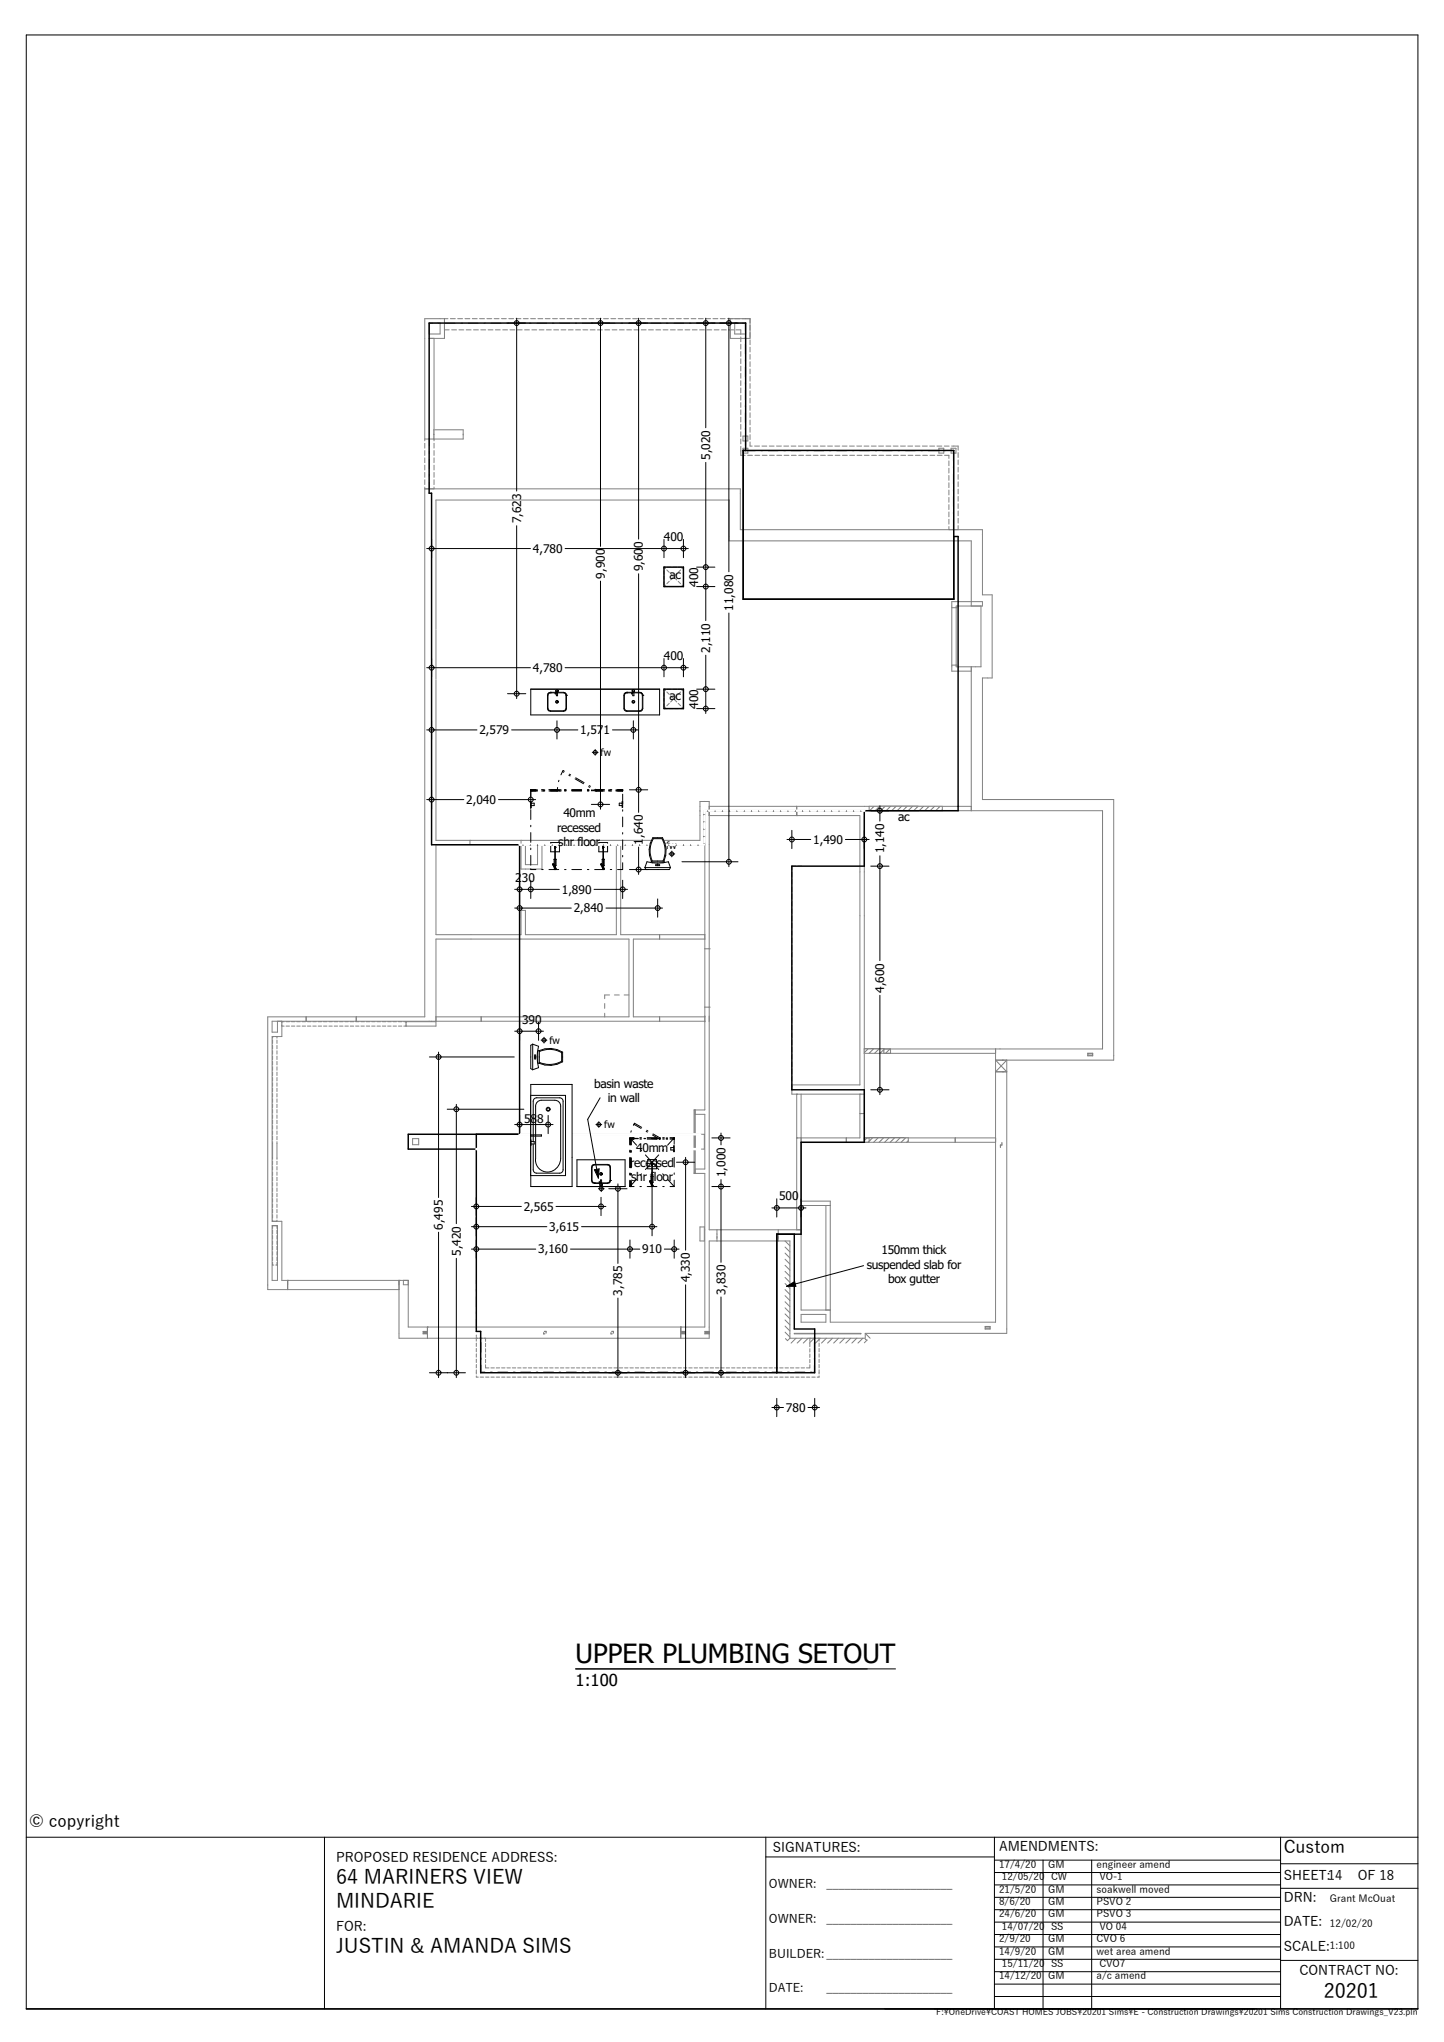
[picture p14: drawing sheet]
<svg xmlns="http://www.w3.org/2000/svg" width="297mm" height="420mm" viewBox="0 0 297 420" stroke-linecap="round" stroke-linejoin="round" font-family="sans-serif">
<defs><g id="words">
<text font-size="5.5" x="118.4" y="342.1">UPPER PLUMBING SETOUT</text>
<g font-size="4.1">
<text x="69.1" y="387.5">64 MARINERS VIEW</text>
<text x="69.1" y="392.4">MINDARIE</text>
<text x="69.1" y="401.6">JUSTIN &amp; AMANDA SIMS</text>
<text x="272.3" y="411">20201</text>
</g>
<text font-size="3.6" x="264" y="381">Custom</text>
<g font-size="3.4">
<text x="118.4" y="346.7">1:100</text>
<text x="6" y="375.8">© copyright</text>
</g>
<g font-size="2.7">
<text x="69.1" y="383">PROPOSED RESIDENCE ADDRESS:</text>
<text x="159" y="380.8">SIGNATURES:</text>
<text x="205.5" y="380.7">AMENDMENTS:</text>
<text x="264" y="386.8">SHEET:14</text>
<text x="279.2" y="386.8">OF 18</text>
<text x="264" y="391.3">DRN:</text>
<text x="69.1" y="397.2">FOR:</text>
<text x="264" y="401.2">SCALE:</text>
<text x="264" y="396.2">DATE:</text>
<text x="267.3" y="406.2">CONTRACT NO:</text>
</g>
<g font-size="2.5">
<text x="146.1" y="94.6" transform="rotate(-90 146.1 94.6)">5,020</text>
<text x="107.2" y="107.6" transform="rotate(-90 107.2 107.6)">7,623</text>
<text x="109.6" y="113.7">4,780</text>
<text x="136.5" y="111.3">400</text>
<text x="124.4" y="119" transform="rotate(-90 124.4 119)">9,900</text>
<text x="132.2" y="117.5" transform="rotate(-90 132.2 117.5)">9,600</text>
<text x="137.7" y="119">ac</text>
<text x="143.6" y="120.7" transform="rotate(-90 143.6 120.7)">400</text>
<text x="150.8" y="125.6" transform="rotate(-90 150.8 125.6)">11,080</text>
<text x="136.5" y="135.8">400</text>
<text x="146.1" y="134.3" transform="rotate(-90 146.1 134.3)">2,110</text>
<text x="109.6" y="138.2">4,780</text>
<text x="137.7" y="143.9">ac</text>
<text x="143.6" y="145.8" transform="rotate(-90 143.6 145.8)">400</text>
<text x="98.6" y="151">2,579</text>
<text x="119.3" y="151">1,571</text>
<text x="95.9" y="165.4">2,040</text>
<text x="114.6" y="171.1">recessed</text>
<text x="115.9" y="168.1">40mm</text>
<text x="132.2" y="173.7" transform="rotate(-90 132.2 173.7)">1,640</text>
<text x="167.2" y="173.6">1,490</text>
<text x="184.8" y="168.9">ac</text>
<text x="114.8" y="174.1">shr floor</text>
<text x="181.9" y="175.5" transform="rotate(-90 181.9 175.5)">1,140</text>
<text x="106" y="181.4">230</text>
<text x="115.5" y="183.8">1,890</text>
<text x="118" y="187.7">2,840</text>
<text x="181.9" y="204.2" transform="rotate(-90 181.9 204.2)">4,600</text>
<text x="107.4" y="210.6">390</text>
<text x="122.2" y="223.7">basin waste</text>
<text x="125" y="226.7">in wall</text>
<text x="107.8" y="230.9">588</text>
<text x="130.9" y="237">40mm</text>
<text x="129.6" y="240">recessed</text>
<text x="129.8" y="243">shr floor</text>
<text x="149.2" y="242.1" transform="rotate(-90 149.2 242.1)">1,000</text>
<text x="107.7" y="249">2,565</text>
<text x="160.2" y="246.9">500</text>
<text x="91.1" y="252.9" transform="rotate(-90 91.1 252.9)">6,495</text>
<text x="110.7" y="257.8">3,160</text>
<text x="113" y="253.2">3,615</text>
<text x="132.1" y="257.8">910</text>
<text x="94.8" y="258.3" transform="rotate(-90 94.8 258.3)">5,420</text>
<text x="141.9" y="263.8" transform="rotate(-90 141.9 263.8)">4,330</text>
<text x="178.3" y="261">suspended slab for</text>
<text x="181.3" y="258">150mm thick</text>
<text x="182.7" y="264">box gutter</text>
<text x="128" y="266.5" transform="rotate(-90 128 266.5)">3,785</text>
<text x="149.2" y="266.3" transform="rotate(-90 149.2 266.3)">3,830</text>
<text x="161.6" y="290.4">780</text>
<text x="158.2" y="388.3">OWNER:</text>
<text x="170" y="388.3">_____________________</text>
<text x="158.2" y="395.6">OWNER:</text>
<text x="170" y="395.6">_____________________</text>
<text x="158.2" y="402.6">BUILDER:_____________________</text>
<text x="158.2" y="409.7">DATE:</text>
<text x="170" y="409.7">_____________________</text>
</g>
<g font-size="2.1">
<text x="123.5" y="155.5">fw</text>
<text x="137" y="174.7">fw</text>
<text x="113" y="214.7">fw</text>
<text x="124.3" y="232.1">fw</text>
<text x="205.5" y="384.2">17/4/20</text>
<text x="205.5" y="389.3">21/5/20</text>
<text x="206.1" y="386.7">12/05/20</text>
<text x="215.6" y="384.2">GM</text>
<text x="215.6" y="389.3">GM</text>
<text x="216.2" y="386.7">CW</text>
<text x="225.5" y="384.2">engineer amend</text>
<text x="225.5" y="389.3">soakwell moved</text>
<text x="226.1" y="386.7">VO-1</text>
<text x="205.5" y="391.8">8/6/20</text>
<text x="205.5" y="394.4">24/6/20</text>
<text x="215.6" y="391.8">GM</text>
<text x="215.6" y="394.4">GM</text>
<text x="225.5" y="391.8">PSVO 2</text>
<text x="225.5" y="394.4">PSVO 3</text>
<text x="273.5" y="391.2">Grant McOuat</text>
<text x="205.5" y="399.5">2/9/20</text>
<text x="206.1" y="396.9">14/07/20</text>
<text x="215.6" y="399.5">GM</text>
<text x="216.2" y="396.9">SS</text>
<text x="225.5" y="399.5">CVO 6</text>
<text x="226.1" y="396.9">VO 04</text>
<text x="273.5" y="396.3">12/02/20</text>
<text x="273.5" y="401">1:100</text>
<text x="205.5" y="402">14/9/20</text>
<text x="205.5" y="407.1">14/12/20</text>
<text x="206.1" y="404.6">15/11/20</text>
<text x="215.6" y="402">GM</text>
<text x="215.6" y="407.1">GM</text>
<text x="216.2" y="404.6">SS</text>
<text x="225.5" y="402">wet area amend</text>
<text x="225.5" y="407.1">a/c amend</text>
<text x="226.1" y="404.6">CVO7</text>
</g>
<text font-size="1.8" x="192.6" y="414.5">F:\OneDrive\COAST HOMES JOBS\20201 Sims\E - Construction Drawings\20201 Sims Construction Drawings_V23.pln</text>
</g></defs>
<g fill="none" stroke="#000" stroke-width=".21">
<path d="M5.4 7.2h286.2v406h-286.2zM5.4 377.9h286.2M66.7 377.9v35.3M157.5 377.9v35.3M204.5 377.9v35.3M263.4 377.9v35.3M157.5 381.9h47M204.5 397.9h58.9M204.5 395.3h58.9M204.5 392.8h58.9M204.5 390.2h58.9M204.5 387.7h58.9"/>
<path d="M204.5 385.1h58.9M204.5 382.6h58.9M214.5 382.6v30.6M224.5 382.6v30.6M263.4 383.3h28.2M263.4 388.4h28.2M204.5 408.1h58.9M204.5 405.5h58.9M204.5 403h58.9M204.5 400.4h58.9M204.5 410.6h58.9M263.4 403.2h28.2"/>
</g>
<!-- layer: D2  WALLS-(internal) -->
<path d="M177.8 234h8.1v.9h-8.1z" fill-rule="evenodd" fill="#fff"/>
<path d="M177.8 234h8.1v.9h-8.1zM178.3 234l-.5 .6M179.5 234l-.9 .9M180.6 234l-.9 .9M181.7 234l-.9 .9M182.8 234l-.9 .9M184 234l-.9 .9M185.1 234l-.9 .9M185.9 234.4l-.6 .5" fill="none" stroke="#808080" stroke-width=".21"/>
<path d="M180.8 165.8h8.1v.9h-8.1z" fill-rule="evenodd" fill="#fff"/>
<path d="M180.8 165.8h8.1v.9h-8.1zM180.9 165.8l-.1 .2M182 165.8l-.9 .9M183.2 165.8l-.9 .9M184.3 165.8l-.9 .9M185.4 165.8l-.9 .9M186.6 165.8l-.9 .9M187.7 165.8l-.9 .9M188.8 165.8l-.9 .9" fill="none" stroke="#808080" stroke-width=".21"/>
<path d="M179.2 215.7h4v.9h-4z" fill-rule="evenodd" fill="#fff"/>
<path d="M179.2 215.7h4v.9h-4zM179.7 215.7l-.5 .5M180.8 215.7l-.9 .9M181.9 215.7l-.9 .9M183 215.7l-.9 .9" fill="none" stroke="#808080" stroke-width=".21"/>
<path d="M177.8 234h8v.9h-8z" fill-rule="evenodd" fill="#fff"/>
<path d="M177.8 234h8v.9h-8zM178.3 234l-.5 .6M179.5 234l-.9 .9M180.6 234l-.9 .9M181.7 234l-.9 .9M182.8 234l-.9 .9M184 234l-.9 .9M185.1 234l-.9 .9M185.8 234.4l-.5 .5" fill="none" stroke="#808080" stroke-width=".21"/>
<path d="M177.8 215.7h4v.9h-4z" fill-rule="evenodd" fill="#fff"/>
<path d="M177.8 215.7h4v.9h-4zM178.5 215.7l-.7 .8M179.7 215.7l-.9 .9M180.8 215.7l-.9 .9M181.8 215.9l-.8 .7" fill="none" stroke="#808080" stroke-width=".21"/>
<path d="M180.8 165.8h8v.9h-8z" fill-rule="evenodd" fill="#fff"/>
<path d="M180.8 165.8h8v.9h-8zM180.9 165.8l-.1 .2M182 165.8l-.9 .9M183.2 165.8l-.9 .9M184.3 165.8l-.9 .9M185.4 165.8l-.9 .9M186.6 165.8l-.9 .9M187.7 165.8l-.9 .9M188.8 165.8l-.9 .9" fill="none" stroke="#808080" stroke-width=".21"/>
<!-- layer: D1  WALLS-(external) -->
<g fill="none" stroke="#808080" stroke-width=".21">
<path d="M88.3 100.5h-.9v108.6M89.7 102.8v26.5M89.7 129.5v10.2M89.7 139.8v33M89.7 173.7v18.5M89.7 193.1v16.9M89.7 209.1h39.7M99 209.1v.9M130.3 209.1h14.7v.9h-56.7M135.7 209.1v.9M145 252.9v20M145.9 252.9h18.9v16.5"/>
<path d="M147.5 252.9v2.3M160.1 252.9v2.3M145.9 272.9v-17.7h16.6v19M163.4 274.2h13.7M164.8 270.3v1.6h5.1M170.8 271.9h34M207.1 273.3v.9h-29.1"/>
</g>
<path d="M204.8 218h2.3v2.4h-2.3z" fill-rule="evenodd" fill="#fff"/>
<g fill="none" stroke="#808080" stroke-width=".21">
<path d="M88.3 100.5h64v8.4h49.8v13.4M89.7 102.8h60.3v8.4h49.8v12.5M200.7 137.1h-.9v29.6h27v49h-22v56.2M202.1 139.4v25h27v53.6h-24.3M145 209v.1M145 210v18.3M145.9 209v43.9M206.2 218h.1M207.1 218v55.3M145 229.2v11.2M204.8 220.4h2.3M206.2 220.4h.1"/>
<path d="M145 241.3v11.6M162.5 274.2v1h15.5v-1M163.4 274.2h13.7"/>
</g>
<path d="M142.8 228.3h.2v13h-.2z" fill-rule="evenodd" fill="#fff"/>
<path d="M142.8 228.3h.2v13h-.2z" fill="none" stroke="#808080" stroke-width=".25"/>
<path d="M223.7 216.6h1v.5h-1z" fill-rule="evenodd" fill="#c0c0c0"/>
<path d="M223.7 216.6h1v.5h-1z" fill="none" stroke="#808080" stroke-width=".25"/>
<path d="M202.6 272.8h1v.5h-1z" fill-rule="evenodd" fill="#c0c0c0"/>
<path d="M202.6 272.8h1v.5h-1z" fill="none" stroke="#808080" stroke-width=".25"/>
<path d="M87 273.8h.9v.5h-.9z" fill-rule="evenodd" fill="#808080"/>
<path d="M87 273.8h.9v.5h-.9z" fill="none" stroke="#808080" stroke-width=".21"/>
<path d="M140 273.8h.9v.5h-.9z" fill-rule="evenodd" fill="#808080"/>
<path d="M140 273.8h.9v.5h-.9z" fill="none" stroke="#808080" stroke-width=".21"/>
<path d="M145 273.8h.9v.5h-.9z" fill-rule="evenodd" fill="#808080"/>
<path d="M56.1 235.1v3.1M57 235.1v3.1M145 273.8h.9v.5h-.9z" fill="none" stroke="#808080" stroke-width=".21"/>
<path d="M87.9 272.9h52.1v2.3h-52.1z" fill-rule="evenodd" fill="#fff"/>
<path d="M56 213.2v38M63 209.1v.9M73.3 209.1v.9M87.4 209.1h-32.3v55.1M88.3 210h-32.3v2.3M56 252.1v11.2M82.1 265.2v10h63.8v-2.3M83.1 263.3h.9v9.6h61M87.9 272.9h.1M87.9 272.9v2.3M140 272.9h.1M140 272.9v2.3" fill="none" stroke="#808080" stroke-width=".21"/>
<path d="M59.2 263.3h22.9v1.9h-22.9z" fill-rule="evenodd" fill="#fff"/>
<path d="M56 263.3h1.1M58 263.3h25.1M59.2 263.3h.1M59.2 263.3v1.9M82.1 263.3h.1M82.1 263.3v1.9h-27v-1" fill="none" stroke="#808080" stroke-width=".21"/>
<!-- layer: D2  WALLS-(internal) -->
<path d="M163.9 225h.9v9h-.9z" fill-rule="evenodd" fill="#fff"/>
<path d="M163.9 225h.1M163.9 234h.1M163.9 225h.9v9h-.9M163.9 225v27.9h.9v-5M164.8 234.9v12.1" fill="none" stroke="#808080" stroke-width=".21"/>
<path d="M96.9 192.2h10.3v.9h-10.3z" fill-rule="evenodd" fill="#fff"/>
<path d="M89.7 193.1h39.7M89.7 192.2h17.5M108.1 192.2h18.7M127.7 192.2h17.3v.9h-14.7M135.7 192.2v.9M174.1 234v.9M176.9 234h-12.1v.9h40v-.9h-27M196.5 234v.9" fill="none" stroke="#808080" stroke-width=".21"/>
<path d="M176.9 225h.9v4h-.9z" fill-rule="evenodd" fill="#fff"/>
<path d="M177.8 165.8h22v.9h-22M176.9 188.3v34.8h-14v1.9h1M177.8 188.3v27.4h27v.9h-27v17.4M164.8 225h13M176.9 229h.1M176.9 225h.1M176.9 229h.9M176.9 225v9" fill="none" stroke="#808080" stroke-width=".21"/>
<path d="M145.9 165.8h18v1.9h-18z" fill-rule="evenodd" fill="#fff"/>
<path d="M144 165.8v1.9M145.9 167.7h.1M145.9 167.7h31M163.9 167.7h.1M163.9 165.8v1.9M177.8 166.7v1M177.8 165.8h-31.9v1.9M164.8 247.9h5.1M164.8 247h6" fill="none" stroke="#808080" stroke-width=".21"/>
<path d="M169.9 247.9h.9v21.5h-.9z" fill-rule="evenodd" fill="#fff"/>
<path d="M170.8 247.9h-.9v21.5h.9M170.8 247v24.9M169.9 270.3v1.6" fill="none" stroke="#808080" stroke-width=".21"/>
<path d="M145 195.1h.9v12h-.9z" fill-rule="evenodd" fill="#fff"/>
<g fill="none" stroke="#808080" stroke-width=".21">
<path d="M107.2 173.7v5h.9M110.6 173.7h-2.5v4.1M111.5 173.7h15.3v18.5M144 165.8v-1h1.9v1M144 167.7v5.1h-36.8M145.9 167.7v42.4M107.2 192.2v-5h.9v5M127.7 192.2v-18.5h17.3v18.5M145 195.1h.9M145 193.1v16M145.9 195.1h.1M145 207.1h.9"/>
<path d="M145 210v.1M145.9 207.1h.1"/>
</g>
<!-- layer: D1  WALLS-(external) -->
<path d="M87.4 69.6v-4.1h4v4.1h-3.1M88.3 66.4h2.2v2.3h-2.2zM57.1 212.3v-2.3h.9v3.2M83.5 210.1h6.2v.9h-6.2zM144 252.4h.9v2.8h-.9zM83 263.3h1v.9h-1z" fill="none" stroke="#808080" stroke-width=".21"/>
<!-- layer: D2  WALLS-(internal) -->
<path d="M96.7 172.8h10.5v.9h-10.5z" fill-rule="evenodd" fill="#fff"/>
<path d="M195.8 124.6v-.9h6.3v.9h-5.4M195.8 137.1v.9h4v-.9h-3.1M89.7 172.8h17.5M96.7 172.8h.1M96.7 172.8v.9M107.2 172.8h.1M107.2 172.8v.9h-17.5" fill="none" stroke="#808080" stroke-width=".21"/>
<!-- layer: D1  WALLS-(external) -->
<path d="M87.4 69.6v20.7h1.9v-20.7h-1" fill="none" stroke="#808080" stroke-width=".21"/>
<g fill="#fff">
<path d="M89.3 89.4h6v.9h-6z" fill-rule="evenodd"/>
<path d="M89.3 89.3l6 .1z" fill-rule="evenodd"/>
<path d="M89.3 88.4h6v.9h-6z" fill-rule="evenodd"/>
</g>
<g fill="none" stroke="#808080" stroke-width=".21">
<path d="M92.1 65.5h-.7v2.3h1M92.6 65.5h1M92.9 67.8h1M94.1 65.5h1M94.4 67.8h1M95.6 65.5h1M95.9 67.8h1M97.1 65.5h1M97.4 67.8h1M98.6 65.5h1M98.9 67.8h1M100.1 65.5h1"/>
<path d="M100.4 67.8h1M101.6 65.5h1M101.9 67.8h1M103.1 65.5h1M103.4 67.8h1M104.6 65.5h1M104.9 67.8h1M106.1 65.5h1M106.4 67.8h1M107.6 65.5h1M107.9 67.8h1M109.1 65.5h1"/>
<path d="M109.4 67.8h1M110.6 65.5h1M110.9 67.8h1M112.1 65.5h1M112.4 67.8h1M113.6 65.5h1M113.9 67.8h1M115.1 65.5h1M115.4 67.8h1M116.6 65.5h1M116.9 67.8h1M118.1 65.5h1"/>
<path d="M118.4 67.8h1M119.6 65.5h1M119.9 67.8h1M121.1 65.5h1M121.4 67.8h1M122.6 65.5h1M122.9 67.8h1M124.1 65.5h1M124.4 67.8h1M125.6 65.5h1M125.9 67.8h1M127.1 65.5h1"/>
<path d="M127.4 67.8h1M128.6 65.5h1M128.9 67.8h1M130.1 65.5h1M130.4 67.8h1M131.6 65.5h1M131.9 67.8h1M133.1 65.5h1M133.4 67.8h1M134.6 65.5h1M134.9 67.8h1M136.1 65.5h1"/>
<path d="M136.4 67.8h1M137.6 65.5h1M137.9 67.8h1M139.1 65.5h1M139.4 67.8h1M140.6 65.5h1M140.9 67.8h1M142.1 65.5h1M142.4 67.8h1M143.6 65.5h1M143.9 67.8h1M145.1 65.5h1"/>
<path d="M145.4 67.8h1M146.6 65.5h1M146.9 67.8h1M148.1 65.5h1M148.4 67.8h1M149.6 65.5h4.7v4.1h-4.1v-4.1M149.9 67.8h1M151.1 66.4h2.3v2.3h-2.3zM151.4 67.8h1v1M152.4 69.3v1M152.4 70.8v1M152.4 72.3v1"/>
<path d="M152.4 73.8v1M152.4 75.3v1M152.4 76.8v1M152.4 78.3v1M152.4 79.8v1M154.3 69.9v1M154.3 71.4v1M154.3 72.9v1M154.3 74.4v1M154.3 75.9v1M154.3 77.4v1M154.3 78.9v1"/>
<path d="M87.4 90.3v.4M87.4 91.2v1M87.4 92.7v1M87.4 94.2v1M87.4 95.7v1M87.4 97.2v1M87.4 98.7v1M89.3 90.3h6v-1.9h-6v2.3M89.3 91.2v1M89.3 92.7v1M89.3 94.2v1M89.3 95.7v1"/>
<path d="M89.3 97.2v1M89.3 98.7v1M152.4 81.3v1M152.4 82.8v1M152.4 84.3v1M152.4 85.8v1M152.4 87.3v1M152.4 88.8v1M152.4 90.3v1M152.4 91.8v1.8h.9M153.8 93.6h1M154.3 90.9v.8h.4"/>
<path d="M154.3 80.4v1M154.3 81.9v1M154.3 83.4v1M154.3 84.9v1M154.3 86.4v1M154.3 87.9v1M154.3 89.4v1M155.2 91.7h1M155.3 93.6h1M156.7 91.7h1M156.8 93.6h1M158.2 91.7h1"/>
<path d="M158.3 93.6h1M159.7 91.7h1M159.8 93.6h1M161.2 91.7h1M161.3 93.6h1M162.7 91.7h1M162.8 93.6h1M164.2 91.7h1M164.3 93.6h1M165.7 91.7h1M165.8 93.6h1M167.2 91.7h1"/>
<path d="M167.3 93.6h1M168.7 91.7h1M168.8 93.6h1M170.2 91.7h1M170.3 93.6h1M171.7 91.7h1M171.8 93.6h1M173.2 91.7h1M173.3 93.6h1M174.7 91.7h1M174.8 93.6h1M176.2 91.7h1"/>
<path d="M176.3 93.6h1M177.7 91.7h1M177.8 93.6h1M179.2 91.7h1M179.3 93.6h1M180.7 91.7h1M180.8 93.6h1M182.2 91.7h1M182.3 93.6h1M183.7 91.7h1M183.8 93.6h1M185.2 91.7h1"/>
<path d="M185.3 93.6h1M186.7 91.7h1M186.8 93.6h1M188.2 91.7h1M188.3 93.6h1M189.7 91.7h1M189.8 93.6h1M191.2 91.7h1M191.3 93.6h1M192.7 91.7h1M192.8 93.6h1M194.2 91.7h1"/>
<path d="M194.3 93.6h.9v.7M195.2 94.8v1M195.2 96.3v1M195.2 97.8v1M195.2 99.3v1M195.7 91.7h1.4v.9M197.1 93.1v1M197.1 94.6v1M197.1 96.1v1M197.1 97.6v1M197.1 99.1v1M87.4 100.2v.3h1.9v-.3"/>
<path d="M195.2 100.8v1M195.2 102.3v1M195.2 103.8v1M195.2 105.3v1M195.2 106.8v1M197.1 100.6v1M197.1 102.1v1M197.1 103.6v1M197.1 105.1v1M197.1 106.6v1M197.1 108.1v.8h-1.9v-.6M56 213.2h2"/>
<path d="M56 212.3h1.1M56.1 213.2v.3M56.1 213.9v.7M56.1 215v.7M56.1 216.1v.7M56.1 217.2v.7M56.1 218.3v.7M56.1 219.4v.7M57 213.2v.3M57 213.9v.7M57 215v.7M57 216.1v.7"/>
<path d="M57 217.2v.7M57 218.3v.7M57 219.4v.7M58 210.8v.2h.4M58.4 210.1h-.4v.3M58.8 210.1h.7M58.8 211h.7M59.9 210.1h.7M59.9 211h.7M61 210.1h.7M61 211h.7M62.1 210.1h.7"/>
<path d="M62.1 211h.7M63.2 210.1h.7M63.2 211h.7M64.3 210.1h.7M64.3 211h.7M65.4 210.1h.7M65.4 211h.7M66.5 210.1h.7M66.5 211h.7M67.6 210.1h.7M67.6 211h.7M68.7 210.1h.7"/>
<path d="M68.7 211h.7M69.8 210.1h.7M69.8 211h.7M70.9 210.1h.7M70.9 211h.7M72 210.1h.7M72 211h.7M73.1 210.1h.7M73.1 211h.7M74.2 210.1h.7M74.2 211h.7M75.3 210.1h.7"/>
<path d="M75.3 211h.7M76.4 210.1h.7M76.4 211h.7M77.5 210.1h.7M77.5 211h.7M78.6 210.1h.7M78.6 211h.7M79.7 210.1h.7M79.7 211h.7M80.8 210.1h.7M80.8 211h.7M81.9 210.1h.7"/>
<path d="M81.9 211h.7M83 210.1h.5v.3M83.5 210.8v.2h-.5M56.1 220.5v.7M56.1 221.6v.7M56.1 222.7v.7M56.1 223.8v.7M56.1 224.9v.7M56.1 226v.7M56.1 227.1v.7M56.1 228.2v.7M56.1 229.3v.7"/>
<path d="M56.1 230.4v.7M56.1 231.5v.7M56.1 232.6v.7M56.1 233.7v.7M56.1 234.8v.3M56.1 238.2v.2M56.1 238.8v.7M56.1 239.9v.7M57 220.5v.7M57 221.6v.7M57 222.7v.7M57 223.8v.7"/>
<path d="M57 224.9v.7M57 226v.7M57 227.1v.7M57 228.2v.7M57 229.3v.7M57 230.4v.7M57 231.5v.7M57 232.6v.7M57 233.7v.7M57 234.8v.3M57 238.2v.2M57 238.8v.7"/>
<path d="M57 239.9v.7M143 233.3h1.9v3h-1.9zM145 228.3h-2v.9h2M56 252.1h1.1v11.2M56 251.2h2v12.1M56.1 241v.7M56.1 242.1v.7M56.1 243.2v.7M56.1 244.3v.7M56.1 245.4v.7M56.1 246.5v.7M56.1 247.6v.7"/>
<path d="M56.1 248.7v.7M56.1 249.8v.7M56.1 250.9v.3M56.1 252.1v.5M56.1 253v.7M56.1 254.1v.7M56.1 255.2v.7M56.1 256.3v.7M56.1 257.4v.7M56.1 258.5v.7M56.1 259.6v.6h.2M57 259.6v.6h-.3"/>
<path d="M57 241v.7M57 242.1v.7M57 243.2v.7M57 244.3v.7M57 245.4v.7M57 246.5v.7M57 247.6v.7M57 248.7v.7M57 249.8v.7M57 250.9v.3M57 252.1v.5M57 253v.7"/>
<path d="M57 254.1v.7M57 255.2v.7M57 256.3v.7M57 257.4v.7M57 258.5v.7M145 240.4h-2v.9h2M98 276.2v.7M98 277.3v.7M98 278.4v.7M98 279.5v.7M98.2 275.2h-.2v.6M98.6 275.2h.6"/>
<path d="M99.6 275.2h.3v.7M99.9 276.3v.7M99.9 277.4v.7M99.9 278.5v.7M99.9 279.6v.7M166.6 276.3v.7M166.6 277.4v.7M166.6 278.5v.7M166.6 279.6v.7M166.8 275.2h-.2v.7M167.2 275.2h.6M168.2 275.2h.3v.6"/>
<path d="M168.5 276.2v.7M168.5 277.3v.7M168.5 278.4v.7M168.5 279.5v.7M98 280.6v.7M98 281.7v.9M98 283v.2h.4M98.8 283.2h.7M99.9 283.2h.7M99.9 280.7v.6h.7M101 283.2h.7M101 281.3h.7"/>
<path d="M102.1 283.2h.7M102.1 281.3h.7M103.2 283.2h.7M103.2 281.3h.7M104.3 283.2h.7M104.3 281.3h.7M105.4 283.2h.7M105.4 281.3h.7M106.5 283.2h.7M106.5 281.3h.7M107.6 283.2h.7M107.6 281.3h.7"/>
<path d="M108.7 283.2h.7M108.7 281.3h.7M109.8 283.2h.7M109.8 281.3h.7M110.9 283.2h.7M110.9 281.3h.7M112 283.2h.7M112 281.3h.7M113.1 283.2h.7M113.1 281.3h.7M114.2 283.2h.7M114.2 281.3h.7"/>
<path d="M115.3 283.2h.7M115.3 281.3h.7M116.4 283.2h.7M116.4 281.3h.7M117.5 283.2h.7M117.5 281.3h.7M118.6 283.2h.7M118.6 281.3h.7M119.7 283.2h.7M119.7 281.3h.7M120.8 283.2h.7M120.8 281.3h.7"/>
<path d="M121.9 283.2h.7M121.9 281.3h.7M123 283.2h.7M123 281.3h.7M124.1 283.2h.7M124.1 281.3h.7M125.2 283.2h.7M125.2 281.3h.7M126.3 283.2h.7M126.3 281.3h.7M127.4 283.2h.7M127.4 281.3h.7"/>
<path d="M128.5 283.2h.7M128.5 281.3h.7M129.6 283.2h.7M129.6 281.3h.7M130.7 283.2h.7M130.7 281.3h.7M131.8 283.2h.7M131.8 281.3h.7M132.9 283.2h.7M132.9 281.3h.7M134 283.2h.7M134 281.3h.7"/>
<path d="M135.1 283.2h.7M135.1 281.3h.7M136.2 283.2h.7M136.2 281.3h.7M137.3 283.2h.7M137.3 281.3h.7M138.4 283.2h.7M138.4 281.3h.7M139.5 283.2h.7M139.5 281.3h.7M140.6 283.2h.7M140.6 281.3h.7"/>
<path d="M141.7 283.2h.7M141.7 281.3h.7M142.8 283.2h.7M142.8 281.3h.7M143.9 283.2h.7M143.9 281.3h.7M145 283.2h.7M145 281.3h.7M146.1 283.2h.7M146.1 281.3h.7M147.2 283.2h.7M147.2 281.3h.7"/>
<path d="M148.3 283.2h.7M148.3 281.3h.7M149.4 283.2h.7M149.4 281.3h.7M150.5 283.2h.7M150.5 281.3h.7M151.6 283.2h.7M151.6 281.3h.7M152.7 283.2h.7M152.7 281.3h.7M153.8 283.2h.7M153.8 281.3h.7"/>
<path d="M154.9 283.2h.7M154.9 281.3h.7M156 283.2h.7M156 281.3h.7M157.1 283.2h.7M157.1 281.3h.7M158.2 283.2h.7M158.2 281.3h.7M159.3 283.2h.7M159.3 281.3h.7M160.4 283.2h.7M160.4 281.3h.7"/>
<path d="M161.5 283.2h.7M161.5 281.3h.7M162.6 283.2h.7M162.6 281.3h.7M163.7 283.2h.7M163.7 281.3h.7M164.8 283.2h.7M164.8 281.3h.7M165.9 283.2h.7M166.6 280.7v.6h-.7M167 283.2h.7M168.5 280.6v.7"/>
<path d="M168.5 281.7v.9M168.5 283v.2h-.4"/>
</g>
<!-- layer: D2  WALLS-(internal) -->
<path d="M110.6 173.7v4.1h-2.5M111.5 173.7v5h-3.4M129.4 193.1v16M130.3 193.1v16M164.8 270.3h5.1M164.8 269.4h5.1" fill="none" stroke="#808080" stroke-width=".21"/>
<path d="M176.9 167.7h.9v11.6h-.9z" fill-rule="evenodd" fill="#fff"/>
<g fill="none" stroke="#808080" stroke-width=".21">
<path d="M136.6 116.6l.3 .4M136.6 116.6v.4M136.6 117.4v.7M136.6 118.5v.7M136.6 119.6v.7M136.6 116.6h.3M137.2 117.2l.4 .5M137.3 116.6h.7M137.6 119.6l-.4 .5M137.9 118l.5 .5M138.4 116.6h.7M138.4 118.8l-.5 .5"/>
<path d="M138.7 118.8l.5 .5M139.2 118l-.5 .5M139.5 119.6l.5 .5M139.5 116.6h.7M140 117.2l-.5 .5M140.6 116.6l-.3 .4M140.6 116.7v.7M140.6 117.8v.7M140.6 118.9v.7M140.6 120v.6M136.6 120.6h.7M136.9 120.3l-.3 .3"/>
<path d="M137.7 120.6h.7M138.8 120.6h.7M139.9 120.6h.7M140.3 120.3l.3 .3M136.6 141.7l.3 .4M136.6 141.7v.4M136.6 142.5v.7M136.6 143.6v.7M136.6 144.7v.7M136.6 141.7h.3M136.6 145.7h.7M136.9 145.4l-.3 .3"/>
<path d="M137.2 142.3l.4 .5M137.3 141.7h.7M137.6 144.7l-.4 .5M137.7 145.7h.7M137.9 143.1l.5 .5M138.4 141.7h.7M138.4 143.9l-.5 .5M138.7 143.9l.5 .5M138.8 145.7h.7M139.2 143.1l-.5 .5M139.5 144.7l.5 .5M139.5 141.7h.7"/>
<path d="M139.9 145.7h.7M140 142.3l-.5 .5M140.3 145.4l.3 .3M140.6 141.7l-.3 .4M140.6 141.8v.7M140.6 142.9v.7M140.6 144v.7M140.6 145.1v.6M162.9 179.4v1M163.6 178.1h-.7v.8M164.1 178.1h.8M176.9 167.7v20.6"/>
<path d="M177.8 167.7v20.6M162.9 180.9v1M162.9 182.4v1M162.9 183.9v1M162.9 185.4v1M162.9 186.9v1M162.9 188.4v1M162.9 189.9v1M162.9 191.4v1M162.9 192.9v1M162.9 194.4v1M162.9 195.9v1"/>
<path d="M162.9 197.4v1M162.9 198.9v1M162.9 200.4v1M162.9 201.9v1M162.9 203.4v1M162.9 204.9v1M162.9 206.4v1M162.9 207.9v1M162.9 209.4v1M162.9 210.9v1M162.9 212.4v1M162.9 213.9v1"/>
<path d="M162.9 215.4v1M162.9 216.9v1M162.9 218.4v1M162.9 219.9v1M162.9 221.4v1M162.9 222.9v.7"/>
</g>
<!-- layer: D1  WALLS-(external) -->
<g fill="none" stroke="#808080" stroke-width=".21">
<path d="M152.8 92.2h1v1h-1zM152.8 89.7h1v1h-1zM193.1 92.2h1v1h-1zM195.6 92.2h1v1h-1zM199.8 123.7v.9h2v12.5h-1.1M202.1 122.3h2v17.1h-2M204.8 218l2.3 2.4M207.1 218l-2.3 2.4M84.9 234.2h1.2v1.2h-1.2zM161.5 259l1 1M161.5 257.7l1 1M161.5 256.5l1 1"/>
<path d="M161.5 255.2l1 1M98 263.3v.7M98 265.2v.3M98 266.7v2M98 269.9v.3M98 271.4v2M98 274.6v.3M98 275.1v.1M161.5 274l1 1M161.5 272.7l1 1M161.5 271.5l1 1M161.5 270.2l1 1"/>
<path d="M161.5 269l1 1M161.5 267.7l1 1M161.5 266.5l1 1M161.5 265.2l1 1M161.5 264l1 1M161.5 262.7l1 1M161.5 261.5l1 1M161.5 260.2l1 1M162.5 275.2l-.5 .5-.4-.4M163.7 275.2l-1 1M165 275.2l-1 1M166.2 275.2l-1 1"/>
<path d="M167.5 275.2l-1 1M168.7 275.2l-1 1M170 275.2l-1 1M171.2 275.2l-1 1M172.5 275.2l-1 1M173.7 275.2l-1 1M175 275.2l-1 1M176.2 275.2l-1 1M177.5 275.2l-1 1M178 274.2l1 1M178 275.5l.3 .1-.5 .6"/>
</g>
<g fill="none" stroke="#808080" stroke-width=".25">
<path d="M88.3 66.5h.6M90.1 66.5h.3M91.6 66.5h2M94.8 66.5h.3M96.3 66.5h2M99.5 66.5h.3M101 66.5h2M104.2 66.5h.3M105.7 66.5h2M108.9 66.5h.3M110.4 66.5h2M113.6 66.5h.3"/>
<path d="M115.1 66.5h2M118.3 66.5h.3M119.8 66.5h2M123 66.5h.3M124.5 66.5h2M127.7 66.5h.3M129.2 66.5h2M132.4 66.5h.3M133.9 66.5h2M137.1 66.5h.3M138.6 66.5h2M141.8 66.5h.3"/>
<path d="M143.3 66.5h2M146.5 66.5h.3M148 66.5h2M151.2 66.5h.3M152.7 66.5h.6v1.6M153.3 69.3v.3M153.3 70.8v2M153.3 74v.3M153.3 75.5v2M153.3 78.7v.3M88.3 90.3v1.4M88.3 92.9v.3"/>
<path d="M88.3 94.4v2M88.3 97.6v.3M88.3 99.1v1.4M153.3 80.2v2M153.3 83.4v.3M153.3 84.9v2M153.3 88.1v.3M153.3 89.6v2M153.3 92.5v.2h2M156.5 92.7h.3M158 92.7h2M161.2 92.7h.3"/>
<path d="M162.7 92.7h2M165.9 92.7h.3M167.4 92.7h2M170.6 92.7h.3M172.1 92.7h2M175.3 92.7h.3M176.8 92.7h2M180 92.7h.3M181.5 92.7h2M184.7 92.7h.3M186.2 92.7h2M189.4 92.7h.3"/>
<path d="M190.9 92.7h2M194.1 92.7h.3M195.6 92.7h.5v2.1M196.1 96v.3M196.1 97.5v2M196.1 100.7v.3M196.1 102.2v2M196.1 105.4v.3M196.1 106.9v2M206.1 235v.5h-.3v.5M98.9 275.2v.2M98.9 276.1v2"/>
<path d="M98.9 279.3v.3M111.8 274.1v.2h.3M112 273.8h.3v.4M125.7 274.1v.2h.2M125.8 273.8h.4v.4M167.5 275.2v.2M167.5 276.1v2M167.5 279.3v.3M98.9 280.8v1.4h.8M100.9 282.2h.3M102.4 282.2h2M105.6 282.2h.3"/>
<path d="M107.1 282.2h2M110.3 282.2h.3M111.8 282.2h2M115 282.2h.3M116.5 282.2h2M119.7 282.2h.3M121.2 282.2h2M124.4 282.2h.3M125.9 282.2h2M129.1 282.2h.3M130.6 282.2h2M133.8 282.2h.3"/>
<path d="M135.3 282.2h2M138.5 282.2h.3M140 282.2h2M143.2 282.2h.3M144.7 282.2h2M147.9 282.2h.3M149.4 282.2h2M152.6 282.2h.3M154.1 282.2h2M157.3 282.2h.3M158.8 282.2h2M162 282.2h.3"/>
<path d="M163.5 282.2h2M166.7 282.2h.3M167.5 280.8v1.4h-.1"/>
</g>
<path d="M124.4 206.4v1M124.4 208.4v.8M125.4 204.6h-1v.8M126.4 204.6h1M128.4 204.6h1" fill="none" stroke="#808080" stroke-width=".21"/>
<!-- layer: D2  WALLS-(internal) -->
<path d="M178.8 165.8h15v.9h-15z" fill-rule="evenodd" fill="#fff"/>
<g fill="none" stroke="#808080" stroke-width=".21">
<path d="M178.8 165.8h15v.9h-15zM179.8 165.8l-.9 .9M180.9 165.8l-.9 .9M182 165.8l-.9 .9M183.2 165.8l-.9 .9M184.3 165.8l-.9 .9M185.4 165.8l-.9 .9M186.6 165.8l-.9 .9M187.7 165.8l-.9 .9M188.8 165.8l-.9 .9M190 165.8l-.9 .9M191.1 165.8l-.9 .9"/>
<path d="M192.2 165.8l-.9 .9M193.3 165.8l-.9 .9M193.8 166.5l-.2 .2"/>
</g>
<path d="M178.8 234h8v.9h-8z" fill-rule="evenodd" fill="#fff"/>
<path d="M178.8 234h8v.9h-8zM179.5 234l-.7 .7M180.6 234l-.9 .9M181.7 234l-.9 .9M182.8 234l-.9 .9M184 234l-.9 .9M185.1 234l-.9 .9M186.2 234l-.9 .9M186.8 234.6l-.3 .3" fill="none" stroke="#808080" stroke-width=".21"/>
<path d="M177.8 215.7h4v.9h-4z" fill-rule="evenodd" fill="#fff"/>
<path d="M177.8 215.7h4v.9h-4zM178.5 215.7l-.7 .8M179.7 215.7l-.9 .9M180.8 215.7l-.9 .9M181.8 215.9l-.8 .7" fill="none" stroke="#808080" stroke-width=".21"/>
<path d="M195.8 125h.9v11.8h-.9z" fill-rule="evenodd" fill="#fff"/>
<path d="M195.8 136.8h.9M195.8 125h.9M195.8 124.6v12.5M196.7 136.8h.1M196.7 125h.1M196.7 124.6v12.5" fill="none" stroke="#808080" stroke-width=".21"/>
<!-- layer: C1  CONCRETE-(floor slab) -->
<path d="M152.9 92.6h43.3v30.6h-43.3zM153.4 92.6v-26.2h-65.1v35h.5v72.3h56.1v-7h52.2v-56.4h-.9M136.6 116.6h4v4h-4zM136.6 141.7h4v4h-4zM106.9 173.7v59.6M177.8 166.7v11.4h-14.9v46h14.9v10.8h-13v18.9h-5v28.5M84 233.3h60v3h-60zM98 233.3v40.5h.9v8.5h68.7v-9h-4.2v-19.5" fill="none" stroke="#000" stroke-width=".3"/>
<!-- layer: F1  PLUMBING-(fixtures) -->
<g fill="none" stroke="#000" stroke-width=".21">
<path d="M123.1 244.5h1.2M123.7 243.9v1.2"/>
<circle cx="123.7" cy="244.5" r=".4"/>
</g>
<g fill="#fff">
<path d="M109.2 141.7h26.5v5.3h-26.5z" fill-rule="evenodd"/>
<path d="M109.2 141.7h26.5v5.3h-26.5z" fill-rule="evenodd"/>
</g>
<path d="M109.2 141.7h26.5v5.3h-26.5z" fill="none" stroke="#000" stroke-width=".21"/>
<path d="M128.4 142.7l.5-.3 3 .1 .3 .5-.1 3-.5 .3-3-.1-.3-.5z" fill-rule="evenodd" fill="#fff"/>
<path d="M128.9 142.4h.1M128.9 142.4l-.5 .3-.1 .3v2.7l.1 .3 .5 .3 3-.1 .3-.5v-2.7M128.9 142.4h2.7l.3 .1 .3 .5M132.2 143h.1" fill="none" stroke="#000" stroke-width=".21"/>
<path d="M128.6 142.6l.3-.1h2.7l.4 .1 .1 .4v2.7l-.1 .4-.4 .1h-2.7l-.3-.1-.2-.4v-2.7z" fill-rule="evenodd" fill="#fff"/>
<path d="M128.9 142.5h.1M128.9 142.5l-.3 .1-.2 .4v2.7l.2 .4 .3 .1h2.7l.4-.1 .1-.4v-2.7M128.9 142.5h2.7l.4 .1 .1 .4M132.1 143h.1" fill="none" stroke="#000" stroke-width=".21"/>
<path d="M112.9 142.5l3-.1 .5 .3 .1 3-.3 .5-3 .1-.5-.3-.1-3z" fill-rule="evenodd" fill="#fff"/>
<path d="M113.2 142.4h.1M113.2 142.4l-.3 .1-.3 .5v2.7l.1 .3 .5 .3h2.7l.5-.3 .1-3M113.2 142.4h2.7l.5 .3 .1 .3M116.5 143h.1" fill="none" stroke="#000" stroke-width=".21"/>
<path d="M112.9 142.6l.3-.1h2.7l.4 .1 .1 .4v2.7l-.1 .4-.4 .1h-2.7l-.3-.1-.2-.4v-2.7z" fill-rule="evenodd" fill="#fff"/>
<g fill="none" stroke="#000" stroke-width=".21">
<path d="M113.2 142.5h.1M113.2 142.5l-.3 .1-.2 .4v2.7l.2 .4 .3 .1h2.7l.4-.1 .1-.4v-2.7M113.2 142.5h2.7l.4 .1 .1 .4M114.4 142.3l-.2 .4h.1l.2-.4M114.4 142.3v.8h.3v-.8M116.4 143h.1M130.1 142.3l-.2 .4h.1l.2-.4M130.1 142.3v.8h.3v-.8"/>
<circle cx="114.6" cy="144.3" r=".28"/>
<circle cx="114.6" cy="142.1" r=".26"/>
<circle cx="114.6" cy="144.3" r=".2"/>
<circle cx="114.6" cy="142.1" r=".22"/>
<circle cx="130.3" cy="144.3" r=".28"/>
<circle cx="130.3" cy="142.1" r=".23"/>
<circle cx="130.3" cy="142.1" r=".26"/>
<circle cx="130.3" cy="144.3" r=".2"/>
</g>
<path d="M110.9 216.1a5.2 5.2 0 0 1 4.8 .3v2a5.3 5.3 0 0 1-4.8 .3z" fill-rule="evenodd" fill="#fff"/>
<path d="M110.9 216.1a5.2 5.2 0 0 1 4.8 .3v2a5.3 5.3 0 0 1-4.8 .3z" fill="none" stroke="#000" stroke-width=".21"/>
<path d="M110.6 216.1h.3v2.6h-.3z" fill-rule="evenodd" fill="#fff"/>
<path d="M110.6 216.1h.3v2.6h-.3z" fill="none" stroke="#000" stroke-width=".21"/>
<path d="M109.2 215l.4-.2 1.2 .4a8.5 8.5 0 0 0 0 4.4l-1.2 .4-.4-.2z" fill-rule="evenodd" fill="#fff"/>
<path d="M109.2 215l.4-.2 1.2 .4a8.5 8.5 0 0 0 0 4.4l-1.2 .4-.4-.2z" fill="none" stroke="#000" stroke-width=".21"/>
<path d="M110 217.4h.2v.4h-.2z" fill-rule="evenodd" fill="#fff"/>
<path d="M110 217.4h.2v.4h-.2z" fill="none" stroke="#000" stroke-width=".21"/>
<path d="M110 217h.2v.4h-.2z" fill-rule="evenodd" fill="#fff"/>
<g fill="none" stroke="#000" stroke-width=".21">
<path d="M121.8 154.7h1.2M122.4 154.1v1.2M113.7 177.8h.1M113.7 177.8v.1M113.7 177.8l.2 .3M113.7 177.7v.1M113.7 177.9h.1M113.7 177.9l.3 .6M113.7 177.7h.1M113.8 177.7h.1M113.8 177.7v.1M113.8 177.8l.2 .1z"/>
<path d="M113.9 178.1h.1M114 178.1h.1M114 178h.1M114 176.8h.1M114 178.1l.1 .3M114 178v.1M114 178l.1 .1M114.1 178.1h-.1M114.1 178.1h.1M114.1 178.1v.1M114.1 178.2h.1M114.1 174.3h.1"/>
<path d="M114.1 178.6h.1M114.1 178.5h.1M114.1 178.6v.1M114.1 178.5l-.1 .3h.3l-.1-.3M114.1 176.7h-.1v1.3M114.1 178.4v.1M114.1 175.2h-.8v-1.9h1.8v1.9h-.9M114.1 174.2v4.5M114.1 178.7h.1M114.1 174.2h.1M114.2 174.2h-.1M114.2 174.2h.1"/>
<path d="M114.2 178.7h.1M114.2 174.2v4.5M114.2 174.3h.1M114.2 178.6h.1M114.2 178.6v.1M114.2 176.7h.2v1.3h-.2M114.2 176.8h.2M114.2 178.5h.1M114.2 178.4l.1 .1M114.2 178.1h.1M114.3 178.1l-.1 .1M114.3 178h.1"/>
<path d="M114.3 178l-.1 .1M114.3 178v.1M123.6 177.7v.1M123.6 177.8v.1M123.6 177.7h.1M123.6 177.9h.1M123.6 177.9l.3 .6M123.7 177.9l.2 .2M123.7 177.7h.1M123.7 177.7v.1M123.7 177.8l.2 .1M123.9 178.1h.1"/>
<path d="M123.9 178h.1M123.9 176.8h.1M123.9 178v.1M123.9 178.1l.1 .3M123.9 178.5v.3h.3l-.1-.3M123.9 178.5h.1M123.9 178l.1 .1M124 178.1h-.1M124 178.1v.1M124 178.1h.1M124 174.3h.1M124 178.6h.1"/>
<path d="M124 178.5h.1M124 178.6v.1M124 176.7h-.1v1.3M124 175.2h-.8v-1.9h1.8v1.9h-.9M124 178.4v.1M124 174.2v4.5M124 178.7h.1M124 174.2h.1M124.1 174.2h-.1M124.1 174.2h.1M124.1 178.7h.1M124.1 174.2v4.5"/>
<path d="M124.1 174.3h.1M124.1 178.6h.1M124.1 176.7h.2v1.3h-.2M124.1 176.8h.2M124.1 178.6v.1M124.1 178.5h.1M124.1 178.4l.1 .1M124.1 178.1h.1M124.1 178.2h.1M124.2 178.1h-.1M124.2 178h.1M124.2 178v.1"/>
<path d="M124.2 178.1l-.1 .1M137.6 175.6h1.2M138.2 175v1.2M109.6 214.8v5.2M110 217h.2v.4h-.2zM110.9 216.3a5 5 0 0 1 4.6 .2v1.8a5.1 5.1 0 0 1-4.6 .2M111.3 213.9h1.2M111.9 213.3v1.2M122.6 231.3h1.2M123.2 230.7v1.2M134.1 239.5h.1M134.1 239.4v4.5"/>
<path d="M134.1 239.4h.1M134.2 239.4h.1M134.2 239.4v4.5M134.2 239.5h.1M133.6 243h.1M133.7 243v.1M133.7 243l.2 .3M133.7 242.9l-.1 .1M133.7 243.1h.1M133.7 243.1l.3 .6M133.7 242.9h.1M133.8 242.9h.1"/>
<path d="M133.8 242.9v.1M133.8 243l.1 .1zM133.9 243.3h.1M133.9 243.2h.2M133.9 242h.2M133.9 243.3l.2 .3M134 243.2h-.1M134 243.3h.1M134 243.2l-.1 .1M134 243.2v.1M134 243.2h.1M134 243.3v.1"/>
<path d="M134 243.4h.1M134.1 243.8h.1M134.1 243.7h.1M134.1 243.8v.1M134.1 243.7l-.1 .3h.3l-.1-.3M134.1 241.9h-.2v1.3M134.1 243.6l-.1 .1M134.1 240.4h-.9v-1.9h1.8v1.9h-.8M134.1 243.9h.1M134.2 243.9h.1M134.2 243.8h.1M134.2 243.8v.1"/>
<path d="M134.2 241.9h.1v1.3h-.1M134.2 242h.1M134.2 243.7h.1M134.2 243.6v.1M134.2 243.3h.1M134.2 243.3v.1M134.2 243.2h.1M134.2 243.2v.1"/>
<circle cx="122.4" cy="154.7" r=".4"/>
<circle cx="138.2" cy="175.6" r=".4"/>
<circle cx="111.9" cy="213.9" r=".4"/>
<circle cx="123.2" cy="231.3" r=".4"/>
</g>
<!-- layer: C2  CONCRETE-(setout) -->
<g fill="none" stroke="#000" stroke-width=".21">
<path d="M104.4 66.4h3.7M106.3 65.4v35.6M121.6 66.4h3.8M123.5 65.4v47M129.5 66.4h3.7M131.3 65.4v45.5M143.3 66.4h3.7M145.2 65.4v22.6M148 66.4h3.8M149.9 65.4v52.2M145.2 95.1v32.5M87.8 112.8h21.3"/>
<path d="M88.8 111v3.7M106.3 108.1v35.6M116.2 112.8h25.4M123.5 119.5v46.9M131.3 118v49.1M136.6 111v3.7M140.6 111v3.7M143.3 116.6h3.7M87.8 137.3h21.3M88.8 135.5v3.7M116.2 137.3h25.4M136.6 135.5v3.7"/>
<path d="M140.6 135.5v3.7M143.3 120.6h3.7M145.2 134.8v11.9M149.9 126.1v52.1M87.8 150.1h10.3M88.8 148.3v3.7M104.4 142.7h3.7M105.2 150.1h13.6M114.6 148.3v3.7M126 150.1h5.3M130.3 148.3v3.7M143.3 145.7h3.7"/>
<path d="M143.3 141.7h3.7M87.8 164.5h7.6M88.8 162.6v3.7M102.5 164.5h7.7M109.2 162.6v3.7M121.6 165.4h3.8M129.5 178.8h3.7M129.5 162.4h3.7M131.3 174.2v5.6M140.3 177.2h11.5M161.9 172.7h4.9M162.9 170.8v3.7"/>
<path d="M173.9 172.7h4.9M177.8 170.8v3.7M179.1 178.1h3.7M179.1 166.7h3.7M181 165.7v3.2M181 176v21.6M105.9 182.9h9.2M105.9 186.8h11.6M106.9 181.1v3.7M106.9 184.9v3.7M109.2 181.1v3.7M122.2 182.9h6.9"/>
<path d="M124.6 186.8h11.7M128.1 181.1v3.7M135.3 184.9v3.7M88.3 217.4h17.5M90.2 216.4v29.9M105.9 212.1h5.9M106.9 210.2v3.8M110.8 210.2v3.8M181 204.7v20.4M92 228.1h15.7M93.9 227.1v24.6M123.4 225.8l-2.5 4.4"/>
<path d="M139.1 239h3.8M141 238v19.1M146.4 234h3.8M148.3 233v2.5M179.1 224.1h3.7M90.2 253.4v29.9M93.9 258.8v24.5M97 248.1h10.2M97 252.3h15.5M97 256.9h13.2M98 246.3v3.7M98 250.4v3.8"/>
<path d="M98 255v3.8M114.4 248.1h10.2M117.3 256.9h14.3M119.6 252.3h15.5M123.6 246.3v3.7M129.6 255v3.8M134.1 244v10.2M136.6 256.9h3.1M138.7 255v3.8M146.4 244h3.8M148.3 242.6v17M158.8 248.4h7"/>
<path d="M159.8 246.6v3.7M164.8 246.6v3.7M141 264.3v19M148.3 266.8v16.5M161.8 264.6l1.6-1 .3 1zM177.6 260.3l-14 3.8M88.3 282.3h7.4M139.1 282.3h3.8M146.4 282.3h3.8M158.8 289.5h2.3M159.8 287.6v3.8M166.2 289.5h2.4"/>
<path d="M167.6 287.6v3.8"/>
<circle cx="106.3" cy="66.4" r=".5"/>
<circle cx="123.5" cy="66.4" r=".5"/>
<circle cx="131.3" cy="66.4" r=".5"/>
<circle cx="145.2" cy="66.4" r=".5"/>
<circle cx="149.9" cy="66.4" r=".5"/>
<circle cx="88.8" cy="112.8" r=".5"/>
<circle cx="136.6" cy="112.8" r=".5"/>
<circle cx="140.6" cy="112.8" r=".5"/>
<circle cx="145.2" cy="116.6" r=".5"/>
<circle cx="88.8" cy="137.3" r=".5"/>
<circle cx="136.6" cy="137.3" r=".5"/>
<circle cx="140.6" cy="137.3" r=".5"/>
<circle cx="145.2" cy="120.6" r=".5"/>
<circle cx="88.8" cy="150.1" r=".5"/>
<circle cx="106.3" cy="142.7" r=".5"/>
<circle cx="114.6" cy="150.1" r=".5"/>
<circle cx="130.3" cy="150.1" r=".5"/>
<circle cx="145.2" cy="141.7" r=".5"/>
<circle cx="145.2" cy="145.7" r=".5"/>
<circle cx="88.8" cy="164.5" r=".5"/>
<circle cx="109.2" cy="164.5" r=".5"/>
<circle cx="123.5" cy="165.4" r=".5"/>
<circle cx="131.3" cy="162.4" r=".5"/>
<circle cx="131.3" cy="178.8" r=".5"/>
<circle cx="149.9" cy="177.2" r=".5"/>
<circle cx="162.9" cy="172.7" r=".5"/>
<circle cx="177.8" cy="172.7" r=".5"/>
<circle cx="181" cy="166.7" r=".5"/>
<circle cx="181" cy="178.1" r=".5"/>
<circle cx="106.9" cy="186.8" r=".5"/>
<circle cx="106.9" cy="182.9" r=".5"/>
<circle cx="109.2" cy="182.9" r=".5"/>
<circle cx="128.1" cy="182.9" r=".5"/>
<circle cx="135.3" cy="186.8" r=".5"/>
<circle cx="90.2" cy="217.4" r=".5"/>
<circle cx="106.9" cy="212.1" r=".5"/>
<circle cx="110.8" cy="212.1" r=".5"/>
<circle cx="93.9" cy="228.1" r=".5"/>
<circle cx="141" cy="239" r=".5"/>
<circle cx="148.3" cy="234" r=".5"/>
<circle cx="181" cy="224.1" r=".5"/>
<circle cx="98" cy="248.1" r=".5"/>
<circle cx="98" cy="256.9" r=".5"/>
<circle cx="98" cy="252.3" r=".5"/>
<circle cx="123.6" cy="248.1" r=".5"/>
<circle cx="129.6" cy="256.9" r=".5"/>
<circle cx="134.1" cy="252.3" r=".5"/>
<circle cx="138.7" cy="256.9" r=".5"/>
<circle cx="148.3" cy="244" r=".5"/>
<circle cx="159.8" cy="248.4" r=".5"/>
<circle cx="164.8" cy="248.4" r=".5"/>
<circle cx="90.2" cy="282.3" r=".5"/>
<circle cx="93.9" cy="282.3" r=".5"/>
<circle cx="141" cy="282.3" r=".5"/>
<circle cx="148.3" cy="282.3" r=".5"/>
<circle cx="159.8" cy="289.5" r=".5"/>
<circle cx="167.6" cy="289.5" r=".5"/>
</g>
<path d="M161.8 264.6l1.6-1 .3 1z" fill="#000"/>
<g fill="none" stroke="#fff" stroke-width=".5">
<path d="M106.9 173.7h.4M107.8 173.7h1M109.3 173.7h1M110.8 173.7h1M112.3 173.7h1M113.8 173.7h1M115.3 173.7h1M116.8 173.7h1M118.3 173.7h1M119.8 173.7h1M121.3 173.7h1M122.8 173.7h1"/>
<path d="M124.3 173.7h1M125.8 173.7h1M127.3 173.7h1M128.8 173.7h1M130.3 173.7h1M131.8 173.7h1M133.3 173.7h1M134.8 173.7h1M136.3 173.7h1M137.8 173.7h1M139.3 173.7h1M140.8 173.7h1"/>
<path d="M142.3 173.7h1M143.8 173.7h1M144.9 167.8v1M144.9 169.3v1M144.9 170.8v1M144.9 172.3v1M145.3 166.7h-.4v.6M145.8 166.7h1M147.3 166.7h1M148.8 166.7h1M150.3 166.7h1M151.8 166.7h1"/>
<path d="M153.3 166.7h1M154.8 166.7h1M156.3 166.7h1M157.8 166.7h1M159.3 166.7h1M160.8 166.7h1M162.3 166.7h1M163.8 166.7h1M165.3 166.7h1M166.8 166.7h1M168.3 166.7h1M169.8 166.7h1"/>
<path d="M171.3 166.7h1M172.8 166.7h1M174.3 166.7h1M175.8 166.7h1M177.3 166.7h.5M106.9 233.3h37.1v3h-46"/>
</g>
<!-- layer: F1  PLUMBING-(fixtures) -->
<path d="M109.2 223h8.5v21h-8.5z" fill-rule="evenodd" fill="#fff"/>
<g fill="none" stroke="#fff" stroke-width=".21">
<path d="M109.4 238.8h.1M109.4 237.6h.1M109.4 236.4h.1M109.4 235.2h.1M109.4 234h.1M109.4 232.8h.1M109.4 231.6h.1M109.4 230.4h.1M109.4 229.2h.1M109.4 228h.1M109.4 226.8h.1M109.4 225.6h.1"/>
<path d="M109.4 224.4h.1M109.4 223.2h.1M109.5 237.3h.1M109.5 233.9h.1M109.5 230.5h.1M109.5 227.1h.1M109.5 223.7h.1M109.7 238.8h.1M109.7 235.4h.1M109.7 232h.1M109.7 228.6h.1M109.7 225.2h.1"/>
<path d="M110.3 238.1h.1M110.3 234.7h.1M110.3 231.4h.1M110.3 228h.1M110.3 224.6h.1M110.3 237.3l.3 .6h-.6zM110.3 231.1l.3 .5h-.6zM110.3 224.9l.3 .5h-.6zM110.5 239.6h.1M110.5 236.2h.1M110.5 232.8h.1M110.5 229.4h.1"/>
<path d="M110.5 226.1h.1M110.6 238.8h.1M110.6 237.6h.1M110.6 236.4h.1M110.6 235.2h.1M110.6 234h.1M110.6 232.8h.1M110.6 231.6h.1M110.6 230.4h.1M110.6 229.2h.1M110.6 228h.1M110.6 226.8h.1"/>
<path d="M110.6 225.6h.1M110.6 224.4h.1M110.6 223.2h.1M111.2 239h.1M111.2 235.6h.1M111.2 232.2h.1M111.2 228.8h.1M111.2 225.4h.1M111.4 237.1h.1M111.4 233.7h.1M111.4 230.3h.1M111.4 226.9h.1"/>
<path d="M111.4 223.5h.1M112 239.8h.1M112 236.4h.1M112 233.1h.1M112 229.7h.1M112 226.3h.1M112.1 234.2l.3 .6h-.6zM112.1 228l.3 .5h-.6zM112.2 237.9h.1M112.2 234.5h.1M112.2 231.1h.1M112.2 227.7h.1"/>
<path d="M112.2 224.4h.1M112.4 238.8h.1M112.4 237.6h.1M112.4 236.4h.1M112.4 235.2h.1M112.4 234h.1M112.4 232.8h.1M112.4 231.6h.1M112.4 230.4h.1M112.4 229.2h.1M112.4 228h.1M112.4 226.8h.1"/>
<path d="M112.4 225.6h.1M112.4 224.4h.1M112.4 223.2h.1M112.9 237.3h.1M112.9 233.9h.1M112.9 230.5h.1M112.9 227.1h.1M112.9 223.7h.1M113.1 238.8h.1M113.1 235.4h.1M113.1 232h.1M113.1 228.6h.1"/>
<path d="M113.1 225.2h.1M113.6 238.8h.1M113.6 237.6h.1M113.6 236.4h.1M113.6 235.2h.1M113.6 234h.1M113.6 232.8h.1M113.6 231.6h.1M113.6 230.4h.1M113.6 229.2h.1M113.6 228h.1M113.6 226.8h.1"/>
<path d="M113.6 225.6h.1M113.6 224.4h.1M113.6 223.2h.1M113.7 238.1h.1M113.7 234.7h.1M113.7 231.4h.1M113.7 228h.1M113.7 224.6h.1M113.9 239.6h.1M113.9 236.2h.1M113.9 232.8h.1M113.9 229.4h.1"/>
<path d="M113.9 226.1h.1M113.9 237.3l.3 .6h-.6zM113.9 231.1l.3 .5h-.6zM113.9 224.9l.3 .5h-.6zM114.6 239h.1M114.6 235.6h.1M114.6 232.2h.1M114.6 228.8h.1M114.6 225.4h.1M114.8 237.1h.1M114.8 233.7h.1M114.8 230.3h.1"/>
<path d="M114.8 226.9h.1M114.8 223.5h.1M115.4 239.8h.1M115.4 236.4h.1M115.4 233.1h.1M115.4 229.7h.1M115.4 226.3h.1M115.4 238.8h.1M115.4 237.6h.1M115.4 235.2h.1M115.4 234h.1M115.4 232.8h.1"/>
<path d="M115.4 231.6h.1M115.4 230.4h.1M115.4 229.2h.1M115.4 228h.1M115.4 226.8h.1M115.4 225.6h.1M115.4 224.4h.1M115.4 223.2h.1M115.6 237.9h.1M115.6 234.5h.1M115.6 231.1h.1M115.6 227.7h.1"/>
<path d="M115.6 224.4h.1M115.7 234.2l.3 .6h-.6zM115.7 228l.3 .5h-.6zM116.2 237.3h.1M116.2 233.9h.1M116.2 230.5h.1M116.2 227.1h.1M116.2 223.7h.1M116.5 238.8h.1M116.5 235.4h.1M116.5 232h.1M116.5 228.6h.1"/>
<path d="M116.5 225.2h.1M116.6 238.8h.1M116.6 237.6h.1M116.6 236.4h.1M116.6 235.2h.1M116.6 234h.1M116.6 232.8h.1M116.6 231.6h.1M116.6 230.4h.1M116.6 229.2h.1M116.6 228h.1M116.6 226.8h.1"/>
<path d="M116.6 225.6h.1M116.6 224.4h.1M116.6 223.2h.1M117.1 238.1h.1M117.1 234.7h.1M117.1 231.4h.1M117.1 228h.1M117.1 224.6h.1M117.3 239.6h.1M117.3 236.2h.1M117.3 232.8h.1M117.3 229.4h.1"/>
<path d="M117.3 226.1h.1M117.7 237.6l-.2-.3-.3 .6h.5M117.7 231.4l-.2-.3-.3 .5h.5M117.7 225.1l-.2-.2-.3 .5h.5M109.4 243.6h.1M109.4 242.4h.1M109.4 241.2h.1M109.4 240h.1M109.5 240.7h.1M109.7 242.2h.1M110.1 244l.2-.4 .3 .4M110.3 241.5h.1"/>
<path d="M110.5 243h.1M110.6 243.6h.1M110.6 242.4h.1M110.6 241.2h.1M110.6 240h.1M111.2 242.4h.1M111.4 243.9h.1M111.4 240.5h.1M112 243.2h.1M112.1 240.5l.3 .5h-.6zM112.2 241.3h.1M112.4 243.6h.1"/>
<path d="M112.4 242.4h.1M112.4 241.2h.1M112.4 240h.1M112.9 240.7h.1M113.1 242.2h.1M113.6 243.6h.1M113.6 242.4h.1M113.6 241.2h.1M113.6 240h.1M113.7 244l.2-.4 .3 .4M113.7 241.5h.1M113.9 243h.1"/>
<path d="M114.6 242.4h.1M114.8 243.9h.1M114.8 240.5h.1M115.4 243.2h.1M115.4 243.6h.1M115.4 242.4h.1M115.4 241.2h.1M115.4 240h.1M115.6 241.3h.1M115.7 240.5l.3 .5h-.6zM116.2 240.7h.1M116.5 242.2h.1"/>
<path d="M116.6 243.6h.1M116.6 242.4h.1M116.6 241.2h.1M116.6 240h.1M117.1 241.5h.1M117.3 243h.1M117.7 243.8l-.2-.2-.2 .4"/>
</g>
<path d="M109.2 223h8.5v21h-8.5z" fill="none" stroke="#000" stroke-width=".21"/>
<path d="M109.2 225.3h7.1v16.5h-7.1z" fill-rule="evenodd" fill="#fff"/>
<g fill="none" stroke="#fff" stroke-width=".21">
<path d="M109.4 238.8h.1M109.4 237.6h.1M109.4 236.4h.1M109.4 235.2h.1M109.4 234h.1M109.4 232.8h.1M109.4 231.6h.1M109.4 230.4h.1M109.4 229.2h.1M109.4 228h.1M109.4 226.8h.1M109.4 225.6h.1"/>
<path d="M109.5 237.3h.1M109.5 233.9h.1M109.5 230.5h.1M109.5 227.1h.1M109.7 238.8h.1M109.7 235.4h.1M109.7 232h.1M109.7 228.6h.1M110.1 225.3l-.1 .1h.6v-.1M110.3 238.1h.1M110.3 234.7h.1M110.3 231.4h.1"/>
<path d="M110.3 228h.1M110.3 237.3l.3 .6h-.6zM110.3 231.1l.3 .5h-.6zM110.5 239.6h.1M110.5 236.2h.1M110.5 232.8h.1M110.5 229.4h.1M110.5 226.1h.1M110.6 238.8h.1M110.6 237.6h.1M110.6 236.4h.1M110.6 235.2h.1"/>
<path d="M110.6 234h.1M110.6 232.8h.1M110.6 231.6h.1M110.6 230.4h.1M110.6 229.2h.1M110.6 228h.1M110.6 226.8h.1M110.6 225.6h.1M111.2 239h.1M111.2 235.6h.1M111.2 232.2h.1M111.2 228.8h.1"/>
<path d="M111.2 225.4h.1M111.4 237.1h.1M111.4 233.7h.1M111.4 230.3h.1M111.4 226.9h.1M112 239.8h.1M112 236.4h.1M112 233.1h.1M112 229.7h.1M112 226.3h.1M112.1 234.2l.3 .6h-.6zM112.1 228l.3 .5h-.6z"/>
<path d="M112.2 237.9h.1M112.2 234.5h.1M112.2 231.1h.1M112.2 227.7h.1M112.4 238.8h.1M112.4 237.6h.1M112.4 236.4h.1M112.4 235.2h.1M112.4 234h.1M112.4 232.8h.1M112.4 231.6h.1M112.4 230.4h.1"/>
<path d="M112.4 229.2h.1M112.4 228h.1M112.4 226.8h.1M112.4 225.6h.1M112.9 237.3h.1M112.9 233.9h.1M112.9 230.5h.1M112.9 227.1h.1M113.1 238.8h.1M113.1 235.4h.1M113.1 232h.1M113.1 228.6h.1"/>
<path d="M113.6 238.8h.1M113.6 237.6h.1M113.6 236.4h.1M113.6 235.2h.1M113.6 234h.1M113.6 232.8h.1M113.6 231.6h.1M113.6 230.4h.1M113.6 229.2h.1M113.6 228h.1M113.6 226.8h.1M113.6 225.6h.1"/>
<path d="M113.7 225.3l-.1 .1h.6v-.1M113.7 238.1h.1M113.7 234.7h.1M113.7 231.4h.1M113.7 228h.1M113.9 239.6h.1M113.9 236.2h.1M113.9 232.8h.1M113.9 229.4h.1M113.9 226.1h.1M113.9 237.3l.3 .6h-.6zM113.9 231.1l.3 .5h-.6z"/>
<path d="M114.6 239h.1M114.6 235.6h.1M114.6 232.2h.1M114.6 228.8h.1M114.6 225.4h.1M114.8 237.1h.1M114.8 233.7h.1M114.8 230.3h.1M114.8 226.9h.1M115.4 239.8h.1M115.4 236.4h.1M115.4 233.1h.1"/>
<path d="M115.4 229.7h.1M115.4 226.3h.1M115.4 238.8h.1M115.4 237.6h.1M115.4 235.2h.1M115.4 234h.1M115.4 232.8h.1M115.4 231.6h.1M115.4 230.4h.1M115.4 229.2h.1M115.4 228h.1M115.4 226.8h.1"/>
<path d="M115.4 225.6h.1M115.6 237.9h.1M115.6 234.5h.1M115.6 231.1h.1M115.6 227.7h.1M115.7 234.2l.3 .6h-.6zM115.7 228l.3 .5h-.6zM116.2 237.3h.1M116.2 233.9h.1M116.2 230.5h.1M116.2 227.1h.1M109.4 241.2h.1"/>
<path d="M109.4 240h.1M109.5 240.7h.1M110.3 241.5h.1M110.6 241.2h.1M110.6 240h.1M111.4 240.5h.1M112.1 240.5l.3 .5h-.6zM112.2 241.3h.1M112.4 241.2h.1M112.4 240h.1M112.9 240.7h.1M113.6 241.2h.1"/>
<path d="M113.6 240h.1M113.7 241.5h.1M114.8 240.5h.1M115.4 241.2h.1M115.4 240h.1M115.6 241.3h.1M115.7 240.5l.3 .5h-.6zM116.2 240.7h.1"/>
</g>
<path d="M109.2 225.3h7.1v16.5h-7.1zM109.9 226l.5-.2h4.7a.7 .7 0 0 1 .7 .7v14.1a.7 .7 0 0 1-.7 .7h-4.7a.7 .7 0 0 1-.7-.7v-14.1zM110.4 226.8l.6-.4 .4-.1h2.7a1.2 1.2 0 0 1 1.2 1.2v10.7a2.59 2.59 0 0 1-2.6 2.9 2.59 2.59 0 0 1-2.5-2.9v-10.7z" fill="none" stroke="#000" stroke-width=".21"/>
<path d="M109.2 234.8h.7v.5h-.7z" fill-rule="evenodd" fill="#fff"/>
<g fill="none" stroke="#000" stroke-width=".21">
<path d="M109.2 234.8h.7v.5h-.7M109.2 233.4h2.2v.3h-2.2zM109.2 234.4v1.2"/>
<circle cx="112.7" cy="228.1" r=".28"/>
<circle cx="112.7" cy="228.1" r=".4"/>
</g>
<g fill="#fff">
<path d="M118.7 238.5h9.9v5.5h-9.9z" fill-rule="evenodd"/>
<path d="M118.7 238.5h9.9v5.5h-9.9z" fill-rule="evenodd"/>
</g>
<path d="M118.7 238.5h9.9v5.5h-9.9z" fill="none" stroke="#000" stroke-width=".21"/>
<path d="M122 239.6l3-.1 .5 .3 .1 3-.3 .5-3 .1-.6-.3v-3z" fill-rule="evenodd" fill="#fff"/>
<path d="M122.3 243.4h.1M125.6 242.8h.1M125.6 242.8v-2.7l-.3-.5-3-.1-.6 .3v.3v2.7v.3l.6 .3M125.6 242.8l-.1 .3-.5 .3h-2.7" fill="none" stroke="#000" stroke-width=".21"/>
<path d="M121.9 239.7l.4-.1h2.7l.3 .1 .2 .4v2.7l-.2 .4-.3 .1h-2.7l-.4-.1-.1-.4v-2.7z" fill-rule="evenodd" fill="#fff"/>
<g fill="none" stroke="#000" stroke-width=".21">
<path d="M122.3 243.3h.1M123.5 243.5v-.8h.2v.8M123.5 243.5l-.2-.4h-.1l.2 .4M125.5 242.8h.1M125.5 242.8v-2.7l-.2-.4-.3-.1h-2.7l-.4 .1-.1 .4v2.7l.1 .4 .4 .1M125.5 242.8l-.2 .4-.3 .1h-2.7"/>
<circle cx="123.6" cy="241.4" r=".28"/>
<circle cx="123.6" cy="243.7" r=".26"/>
<circle cx="123.6" cy="241.4" r=".2"/>
<circle cx="123.6" cy="243.7" r=".22"/>
</g>
<!-- layer: C2  CONCRETE-(setout) -->
<g fill="none" stroke="#000" stroke-width=".21">
<path d="M105.9 231.3h7.8M106.9 229.4v3.8M112.7 229.4v3.8M120.9 230.2l1.8 10.3M122.2 240.6l1-.2-.1 1.9zM125.2 244.5h3.8M127.1 243.5v16.4M127.1 267v16.3M125.2 282.3h3.8"/>
<circle cx="106.9" cy="231.3" r=".5"/>
<circle cx="112.7" cy="231.3" r=".5"/>
<circle cx="127.1" cy="244.5" r=".5"/>
<circle cx="127.1" cy="282.3" r=".5"/>
</g>
<path d="M122.2 240.6l1-.2-.1 1.9z" fill="#000"/>
<!-- layer: F1  PLUMBING-(fixtures) -->
<path d="M109.2 164.8l.1 1.2z" fill-rule="evenodd" fill="#fff"/>
<path d="M109.2 164.8l.1 1.2z" fill="none" stroke="#000" stroke-width=".21"/>
<path d="M109.3 165.2h.6v.5h-.6z" fill-rule="evenodd" fill="#fff"/>
<g fill="none" stroke="#000" stroke-width=".21">
<path d="M115.7 158.7l.2 .1M115.7 158.7l-.3 .7M116.1 158.6l-.3-.1-.1 .2M117 159.4l.2 .2M117.1 159.2l.3 .2M118.4 160l1.7 1M109.2 165v.3M109.2 166.5v2M109.2 169.7v.3M109.2 171.2v2M109.2 174.4v.3M109.2 175.9v2"/>
<path d="M109.2 178.7v.1h1M109.2 162.7h1.3M109.2 162.5h.2v.2M109.2 162.6h1.3M109.3 165.2h.6v.5h-.6zM110.5 162.4h-1.3v1.4M111.4 162.4h.6M111.4 178.8h.3M111.4 162.7h.6M111.7 162.6h.3M112.9 162.4h2M112.9 178.8h2"/>
<path d="M112.9 162.7h2M113.2 162.6h1.7M114.6 162.5h.3M114.7 162l-.1 .7v-.3M115 160.5l-.1 .3M115.1 162.4h.3v.3h-.3zM116.1 162.4h.3M116.1 178.8h.3M116.1 162.6h.3M116.1 162.7h.3M116.1 162.5h.3M117.6 162.4h2"/>
<path d="M117.6 178.8h2M117.6 162.6h2M117.6 162.7h2M117.6 162.5h2M118.3 160.2l1.7 1M120.8 162.4h.3M120.8 178.8h.3M120.8 162.6h.3M120.8 162.7h.3M120.8 162.5h.3M121.1 161.8l.2 .1M121.2 161.6l.2 .1"/>
<path d="M121.7 162.5h.4v.1h-.4zM122.3 162.4h2M122.3 178.8h2M122.3 162.6h1.7M122.3 162.7h2M122.3 162.5h.3M122.4 162.5l.2 .2M122.5 162.3l.2 .2-.1 .2M122.6 162.4v.3M125.2 162.4h.6M125.2 162.6h.3M125.2 162.7h.6"/>
<path d="M125.5 178.8h.3M126.7 162.4h1.4v.3h-1.4M126.7 162.6h1.3M128.1 163.3v2M128.1 166.5v.3M128.1 168v2M128.1 171.2v.3M128.1 172.7v2M128.1 175.9v.3M128.1 177.4v1.4h-1.1"/>
</g>
<path d="M138.6 235.7l.1 1.2z" fill-rule="evenodd" fill="#fff"/>
<path d="M138.6 235.7l.1 1.2z" fill="none" stroke="#000" stroke-width=".21"/>
<path d="M138 236h.6v.5h-.6z" fill-rule="evenodd" fill="#fff"/>
<g fill="none" stroke="#000" stroke-width=".21">
<path d="M129.6 234h.8M129.6 234v1.5M129.6 236.5v.5M129.6 238v2.2M129.6 234.2h1.7M129.6 234.1h1.7M129.6 234l1.3 1.5M129.6 234.1v.2h.8M129.7 234.3v1.2M129.7 236.7v.3M129.7 238.2v2M129.8 234.3v1.2"/>
<path d="M129.8 236.7v.3M129.8 238.2v2M129.8 232.6v.3M130 234v.3M130.3 234v.3M130.4 231.2l1.5 .9M130.4 231.2l.1-.2 1.5 .9M130.4 231.2l-.1 .3M131.6 234h.3M131.6 234.3h.3M131.7 236.4l.2 .3M132.5 234.2h.3"/>
<path d="M132.5 234.1h.3M132.8 237.5l2.7 3M132.9 232.7l.3 .1M133 232.5l.3 .1M133.1 234h2M133.1 234.3h2M134 234.2h1.9M134 234.1h1.7M134.2 233.4l1.5 .9M134.3 233.2l1.5 .9M134.7 234.2v-.1h.4v.1M135.5 237.5l-2.7 3"/>
<path d="M135.7 234.3h.1M135.8 234.1l-.1 .2M135.8 234h-.1v.3M136.3 234h.3M136.3 234.3h.3M136.5 236.4l-.2 .3M137 234h.3M137 234.2h.3M137 234.3h.3M137.8 234h.9M137.8 234.3h.9M138 236h.6v.5h-.6z"/>
<path d="M138.5 234.2h.1M138.7 234v1.3M138.7 236.5v.3M138.7 238v2M138.7 234.1h-.3v.2M138.7 234l-1.4 1.5M129.6 241.2v.5M129.6 242.7v1.3M129.6 244h.8M129.7 241.4v.3M129.7 242.9v1.1M129.8 241.4v.3"/>
<path d="M129.8 242.9v1.1M129.8 243.8h-.2v.2M130.9 242.5l-1.3 1.5M131.6 244h.3M131.9 241.4l-.2 .3M133.1 244h2M136.3 241.4l.2 .3M136.3 244h.3M137.3 242.5l1.4 1.5M137.8 244h.9M138.7 241.2v.3M138.7 242.7v1.3"/>
</g>
<path d="M134.3 172.3h2a5.3 5.3 0 0 1 .3 4.8h-2.6a5.2 5.2 0 0 1 .3-4.8z" fill-rule="evenodd" fill="#fff"/>
<path d="M134.3 172.3h2a5.3 5.3 0 0 1 .3 4.8h-2.6a5.2 5.2 0 0 1 .3-4.8z" fill="none" stroke="#000" stroke-width=".21"/>
<path d="M134 177.1h2.6v.3h-2.6z" fill-rule="evenodd" fill="#fff"/>
<path d="M134 177.1h2.6v.3h-2.6z" fill="none" stroke="#000" stroke-width=".21"/>
<path d="M133.1 177.2a8.5 8.5 0 0 0 4.4 0l.4 1.2-.2 .4h-4.8l-.3-.4z" fill-rule="evenodd" fill="#fff"/>
<path d="M133.1 177.2a8.5 8.5 0 0 0 4.4 0l.4 1.2-.2 .4h-4.8l-.3-.4z" fill="none" stroke="#000" stroke-width=".21"/>
<path d="M135.3 177.8h.4v.2h-.4z" fill-rule="evenodd" fill="#fff"/>
<path d="M135.3 177.8h.4v.2h-.4z" fill="none" stroke="#000" stroke-width=".21"/>
<path d="M134.9 177.8h.4v.2h-.4z" fill-rule="evenodd" fill="#fff"/>
<path d="M132.6 178.4h5.3M134.2 177.1a5 5 0 0 1 .2-4.6h1.8a5.1 5.1 0 0 1 .1 4.6M134.9 177.8h.4v.2h-.4z" fill="none" stroke="#000" stroke-width=".21"/>
<path d="M128 164.8l.1 1.2z" fill-rule="evenodd" fill="#fff"/>
<path d="M128 164.8l.1 1.2z" fill="none" stroke="#000" stroke-width=".21"/>
<path d="M127.4 165.2h.6v.5h-.6z" fill-rule="evenodd" fill="#fff"/>
<path d="M127.4 165.2h.6v.5h-.6z" fill="none" stroke="#000" stroke-width=".21"/>
<path d="M118.4 343.3h65.8" fill="none" stroke="#000" stroke-width=".21"/>
<use href="#words"/>
</svg>
